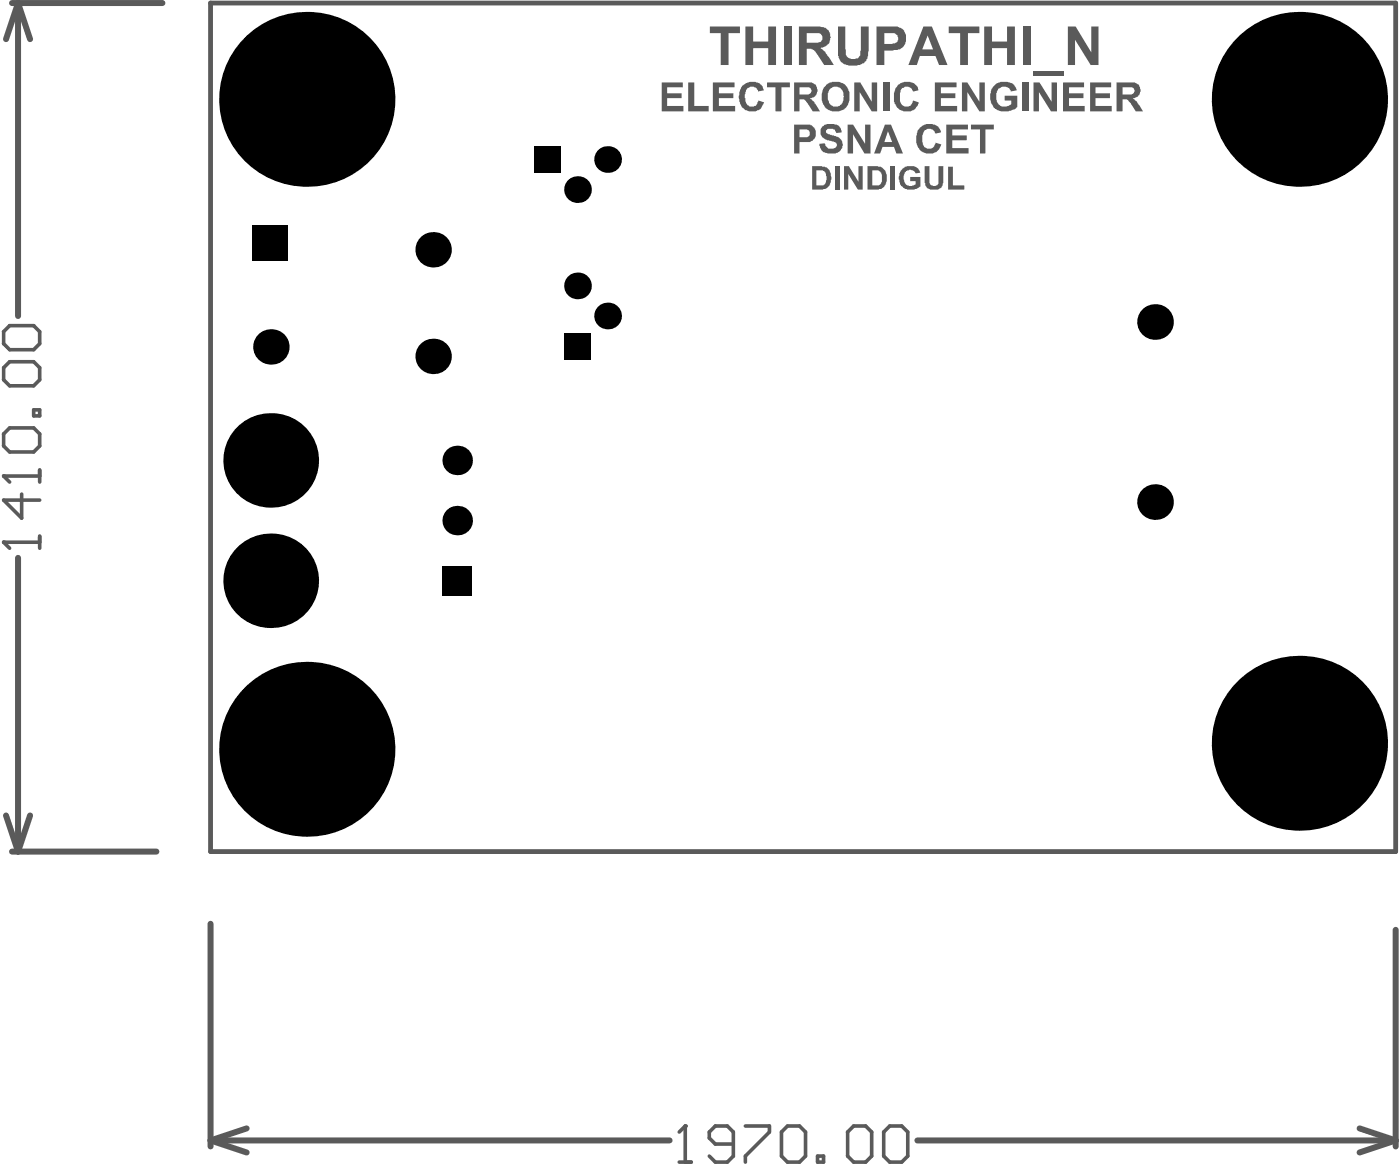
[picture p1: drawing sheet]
<svg xmlns="http://www.w3.org/2000/svg" width="197mm" height="164mm" viewBox="0 0 197 164" stroke-linecap="round" stroke-linejoin="round" font-family="sans-serif">
<g fill="none" stroke="#5a5a5a" stroke-width=".84">
<path d="M1.7 .4h21.1M2.5 .4l1.7 5.1M2.5 .4l-1.7 5.1M2.5 .4v44M2.5 78.4v41.3M.8 114.6l1.7 5.1M1.7 119.7h20.3M4.2 114.6l-1.7 5.1M29.6 129.9v31.3M196.2 130.7v30.5M34.7 158.6l-5.1 1.7M191.2 158.6l5 1.7"/>
<path d="M29.6 160.3l5.1 1.7M29.6 160.3h64.6M129 160.3h67.2M196.2 160.3l-5 1.7"/>
</g>
<path d="M29.6 .4h166.6v119.3h-166.6z" fill="none" stroke="#5a5a5a" stroke-width=".68"/>
<g fill="#5a5a5a">
<path d="M117.4 23.4h.7v3.3h-.7z"/>
<path d="M118.7 23.4h.7l1.3 2.2v-2.2h.6v3.3h-.7l-1.3-2.2v2.2h-.6z"/>
<path d="M125.2 23.4h.7v3.3h-.7z"/>
<path d="M126.9 23.7h.1a1.52 1.52 0 0 1 1.7-.3l.2 .1 .3 .3 .2 .5-.7 .1a.83 .83 0 0 0-1.1-.5 1.14 1.14 0 0 0-.5 1.6 .86 .86 0 0 0 1.3 .6l.3-.2v-.4h-.7v-.6h1.4v1.3a2.42 2.42 0 0 1-2.4 .2l-.1-.2a1.65 1.65 0 0 1-.4-1.7l.1-.5z"/>
<path d="M130 23.4h.7v1.7a.72 .72 0 0 0 .3 1 .72 .72 0 0 0 1-.3v-2.4h.6v1.7a1.51 1.51 0 0 1-.4 1.4l-.4 .2a1.57 1.57 0 0 1-1.6-.5l-.1-.5h-.1z"/>
<path d="M133.3 23.4h.7v2.7h1.6v.6h-2.3z"/>
<path d="M114.8 23.9v2.2h.9a1.11 1.11 0 0 0 .4-1.4 .63 .63 0 0 0-.7-.8zM114.2 23.4h1.3h.1a1.16 1.16 0 0 1 1.2 1.3 1.94 1.94 0 0 1-.6 1.8l-.5 .2h-1.5z"/>
<path d="M122.7 23.9v2.2h.6a.76 .76 0 0 0 .7-1v-.1a.91 .91 0 0 0-.6-1.1zM122 23.4h1.4h.1a1.3 1.3 0 0 1 1.2 1.1 2.04 2.04 0 0 1-.4 1.8l-.4 .3h-.3v.1h-1.6z"/>
</g>
<path d="M96.4 158.3v5.1M95.5 163.4h1.7" fill="none" stroke="#5a5a5a" stroke-width=".51"/>
<circle cx="96.4" cy="158.3" r=".25" fill="#5a5a5a"/>
<path d="M96.4 158.3l-.9 .8M104.8 158.3h3.4v.8l-3.4 3.4v.9M110.7 158.3h1.7l.9 .8v3.4l-.9 .9h-1.7l-.8-.9v-3.4zM120 158.3h1.7l.9 .8v3.4l-.9 .9h-1.7l-.8-.9v-3.4zM125.1 158.3h1.7l.8 .8v3.4l-.8 .9h-1.7l-.8-.9v-3.4zM103.1 160.8h-2.5l-.9-.8v-.9l.9-.8h1.7l.8 .8v3.4l-.8 .9h-1.7l-.9-.9M115 162.5h.8v.9h-.8z" fill="none" stroke="#5a5a5a" stroke-width=".51"/>
<g fill="#5a5a5a">
<path d="M115.6 17.8l.2-.1a1.86 1.86 0 0 1 1.6-.2 1.02 1.02 0 0 1 .9 .9v.2l-.7 .1-.1-.2a.78 .78 0 0 0-1.3-.2l-.1 .1a.44 .44 0 0 0 .5 .5l.1 .1a2.33 2.33 0 0 1 1.6 .7v.1a1.24 1.24 0 0 1-.9 1.8 2.1 2.1 0 0 1-1.9-.5l-.3-.6v-.3l.8-.1a.95 .95 0 0 0 .7 .8 .95 .95 0 0 0 1-.3 .46 .46 0 0 0-.5-.6v-.1l-.3-.1a1.47 1.47 0 0 1-1.5-1.1v-.2a.78 .78 0 0 1 .2-.7z"/>
<path d="M119.2 17.5h.7l1.7 2.7v-2.7h.8v4.1h-.8l-1.7-2.7v2.7h-.7z"/>
<path d="M129.3 17.9a2.05 2.05 0 0 1 2.7 0l.3 .7-.8 .2a.91 .91 0 0 0-.7-.7 .91 .91 0 0 0-.9 .3 1.85 1.85 0 0 0-.2 1.5l.1 .2a.87 .87 0 0 0 .7 .8 .87 .87 0 0 0 .9-.6l.1-.2 .9 .2a1.91 1.91 0 0 1-1.2 1.3 1.91 1.91 0 0 1-2.4-2.1l.1-.5a1.34 1.34 0 0 1 .4-1.1z"/>
<path d="M133.1 17.5h3v.7h-2.2v.8h2v.7h-2v1.1h2.3v.8h-3.1z"/>
<path d="M136.5 17.5h3.2v.7h-1.1v3.4h-.8v-3.4h-1.3z"/>
<path d="M93 11.6h3v.7h-2.2v.8h2v.7h-2v1.1h2.3v.8h-3.1z"/>
<path d="M96.8 11.6h.8v3.3h2v.8h-2.8z"/>
<path d="M100.2 11.6h3.1v.7h-2.2v.8h2v.7h-2v1.1h2.3v.8h-3.2z"/>
<path d="M104.4 12a2.13 2.13 0 0 1 2.5-.2l.4 .4 .1 .5-.8 .2v-.1a.92 .92 0 0 0-1.1-.6 .92 .92 0 0 0-.7 1l-.1 .1v.5l.1 .1a1.01 1.01 0 0 0 1.4 1l.5-.8 .7 .3-.1 .2a1.6 1.6 0 0 1-2.3 .9 1.61 1.61 0 0 1-1-1.5 2.59 2.59 0 0 1 .4-2z"/>
<path d="M107.8 11.6h3.3v.7h-1.2v3.4h-.9v-3.4h-1.2z"/>
<path d="M120.1 11.6h.9l1.6 2.7v-2.7h.7v4.1h-.7l-1.7-2.8v2.8h-.8z"/>
<path d="M124.2 11.6h.8v4.1h-.8z"/>
<path d="M126.4 11.8a1.85 1.85 0 0 1 2.7 .6l.1 .3-.8 .2-.1-.1a.87 .87 0 0 0-.9-.6 .87 .87 0 0 0-.8 .7 2.49 2.49 0 0 0 .2 1.8 .93 .93 0 0 0 1 .3 .93 .93 0 0 0 .6-.9l.8 .3a1.62 1.62 0 0 1-2.1 1.3 1.83 1.83 0 0 1-1.4-2.2l.1-.6a1.54 1.54 0 0 1 .6-1.1z"/>
<path d="M131.4 11.6h3.1v.7h-2.2v.8h2v.7h-2v1.1h2.3v.8h-3.2z"/>
<path d="M135.3 11.6h.7l1.7 2.7v-2.7h.8v4.1h-.8l-1.7-2.8v2.8h-.7z"/>
<path d="M140 11.8a2.42 2.42 0 0 1 2.6 .1l.4 .8-.9 .2a.96 .96 0 0 0-1.6-.5h-.1a2.09 2.09 0 0 0 0 2.3h.1a1.38 1.38 0 0 0 1.4 .2l.3-.3v-.5h-.9v-.6h1.7v1.6a2.75 2.75 0 0 1-3.3 0 2.52 2.52 0 0 1-.2-2.7z"/>
<path d="M143.7 11.6h.9v4.1h-.9z"/>
<path d="M145.3 11.6h.9l1.7 2.7v-2.7h.7v4.1h-.8l-1.7-2.8v2.8h-.8z"/>
<path d="M149.5 11.6h2.9v.7h-2.1v.8h2v.7h-2v1.1h2.2v.8h-3z"/>
<path d="M153.3 11.6h2.9v.7h-2.2v.8h2.1v.7h-2.1v1.1h2.3v.8h-3z"/>
<path d="M99.8 3.7h4.2v1h-1.6v4.4h-1.1v-4.4h-1.5z"/>
<path d="M104.8 3.7h1.1v2.1h2.1v-2.1h1.1v5.4h-1.1v-2.3h-2.1v2.3h-1.1z"/>
<path d="M110.2 3.7h1.1v5.4h-1.1z"/>
<path d="M117.8 3.7h1v3.2l.1 .1a1.03 1.03 0 0 0 .4 1.1 1.03 1.03 0 0 0 1.2 .1 .6 .6 0 0 0 .5-.7v-.4v-3.4h1.1v3a3.9 3.9 0 0 1-.3 1.8 2.79 2.79 0 0 1-3.3 .4 2.11 2.11 0 0 1-.7-1.8z"/>
<path d="M133.4 3.7h4.3v1h-1.6v4.4h-1.1v-4.4h-1.6z"/>
<path d="M138.4 3.7h1.1v2.1h2.1v-2.1h1.1v5.4h-1.1v-2.3h-2.1v2.3h-1.1z"/>
<path d="M143.8 3.7h1.1v5.4h-1.1z"/>
<path d="M145.3 10h4.3v.6h-4.3z"/>
<path d="M150.1 3.7h1.1l2.2 3.7v-3.7h1.1v5.4h-1.1l-2.2-3.5v3.5h-1.1z"/>
<path d="M112.4 18.2v1.1h.6a.76 .76 0 0 0 .9-.3 .63 .63 0 0 0-.8-.8zM111.7 17.5h1.8a1.24 1.24 0 0 1 1.2 1 1.24 1.24 0 0 1-.7 1.4l-.1 .1h-1.5v1.6h-.7z"/>
<path d="M124.9 18.4l-.6 1.6h1.1zM124.4 17.5h.9l1.7 4.1h-1l-.3-1h-1.6l-.3 1h-.9z"/>
<path d="M112.4 12.3v1h.9a.6 .6 0 0 0 .6-.2 .6 .6 0 0 0 .1-.7l-.2-.1zM111.7 11.6h1.7a1.19 1.19 0 0 1 1.5 1.5 .91 .91 0 0 1-1 .7l.6 .6v.2h.2l.6 1.1h-1l-.7-1.1-.4-.5a.38 .38 0 0 0-.5-.1h-.3v1.7h-.7z"/>
<path d="M116.6 12.5a2.19 2.19 0 0 0 .1 2.2 1.08 1.08 0 0 0 1.8-.4l.1-.3a2.02 2.02 0 0 0-.3-1.6 1.23 1.23 0 0 0-1.7 .1zM116.1 11.9a2.28 2.28 0 0 1 3 .3 2.64 2.64 0 0 1-.4 3.2 2.22 2.22 0 0 1-2.7-.4 2.51 2.51 0 0 1 0-2.8z"/>
<path d="M157.8 12.3v1h.9a.6 .6 0 0 0 .7-.2 .6 .6 0 0 0 0-.7l-.2-.1zM157 11.6h1.9a1.19 1.19 0 0 1 1.4 1.5 1.08 1.08 0 0 1-1 .7l.6 .5 .8 1.4h-1l-.9-1.4a.68 .68 0 0 0-.7-.3h-.3v1.7h-.8z"/>
<path d="M113.4 4.7v1.3h1.3a.73 .73 0 0 0 .7-.2 .73 .73 0 0 0 .1-.8 .76 .76 0 0 0-.8-.3zM112.3 3.7h2.7a1.76 1.76 0 0 1 1.6 .8v.2a1.4 1.4 0 0 1-1.1 2l-.1 .1 .1 .1 .6 .4 1.1 1.8h-1.3l-.9-1.2a1.37 1.37 0 0 0-1.1-1h-.5v2.2h-1.1z"/>
<path d="M124.3 4.7v1.5h.9a1 1 0 0 0 1.1-.6 .76 .76 0 0 0-.8-.9zM123.2 3.7h2.2a1.63 1.63 0 0 1 2 1.7 1.33 1.33 0 0 1-.3 1 1.74 1.74 0 0 1-1.4 .6l-.2 .1h-1.2v2h-1.1z"/>
<path d="M130.4 5l-.7 1.9h1.5zM129.8 3.7h1.2l2.2 5.4h-1.2l-.5-1.2h-2.2l-.4 1.2h-1.2z"/>
</g>
<path d="M.5 76.2h5.1M5.6 75.4v1.7" fill="none" stroke="#5a5a5a" stroke-width=".51"/>
<circle cx=".5" cy="76.2" r=".25" fill="#5a5a5a"/>
<path d="M.5 76.2l.9 .9M.5 66.9h5.1M3 69.5v3.3l-2.5-2.5h5.1M5.6 66.1v1.7" fill="none" stroke="#5a5a5a" stroke-width=".51"/>
<circle cx=".5" cy="66.9" r=".25" fill="#5a5a5a"/>
<path d="M1.4 45.8h3.3l.9 .8v1.7l-.9 .9h-3.3l-.9-.9v-1.7zM1.4 50.8h3.3l.9 .9v1.7l-.9 .8h-3.3l-.9-.8v-1.7zM4.7 57.6h.9v.9h-.9zM.5 66.9l.9 .9M.5 61l.9-.8h3.3l.9 .8v1.7l-.9 .8h-3.3l-.9-.8z" fill="none" stroke="#5a5a5a" stroke-width=".51"/>
<g fill="none" stroke="#5a5a5a" stroke-width=".84">
<circle cx="43.1" cy="14" r="6.6"/>
<circle cx="182.7" cy="14" r="7.3"/>
<circle cx="43.1" cy="105.3" r="7"/>
<circle cx="182.7" cy="105.3" r="6.6"/>
</g>
<g fill="#000">
<circle cx="43.1" cy="14" r="12.3"/>
<circle cx="182.7" cy="14" r="12.3"/>
<circle cx="60.9" cy="35.1" r="2.49"/>
<circle cx="81.2" cy="26.7" r="1.88"/>
<circle cx="85.4" cy="22.4" r="1.88"/>
<circle cx="38.1" cy="48.8" r="2.49"/>
<circle cx="60.9" cy="50.1" r="2.49"/>
<circle cx="81.2" cy="40.2" r="1.88"/>
<circle cx="85.4" cy="44.4" r="1.88"/>
<circle cx="162.4" cy="45.3" r="2.51"/>
<circle cx="38.1" cy="64.7" r="6.7"/>
<circle cx="64.3" cy="73.2" r="2.08"/>
<circle cx="64.3" cy="64.7" r="2.08"/>
<circle cx="162.4" cy="70.6" r="2.51"/>
<circle cx="38.1" cy="81.6" r="6.7"/>
<circle cx="43.1" cy="105.3" r="12.3"/>
<circle cx="182.7" cy="104.5" r="12.3"/>
</g>
<g fill="#000">
<path d="M35.4 31.6h5v5h-5z" fill-rule="evenodd"/>
<path d="M75.1 20.5h3.8v3.8h-3.8z" fill-rule="evenodd"/>
<path d="M79.3 46.8h3.8v3.7h-3.8z" fill-rule="evenodd"/>
<path d="M62.2 79.6h4.2v4.1h-4.2z" fill-rule="evenodd"/>
</g>
</svg>
